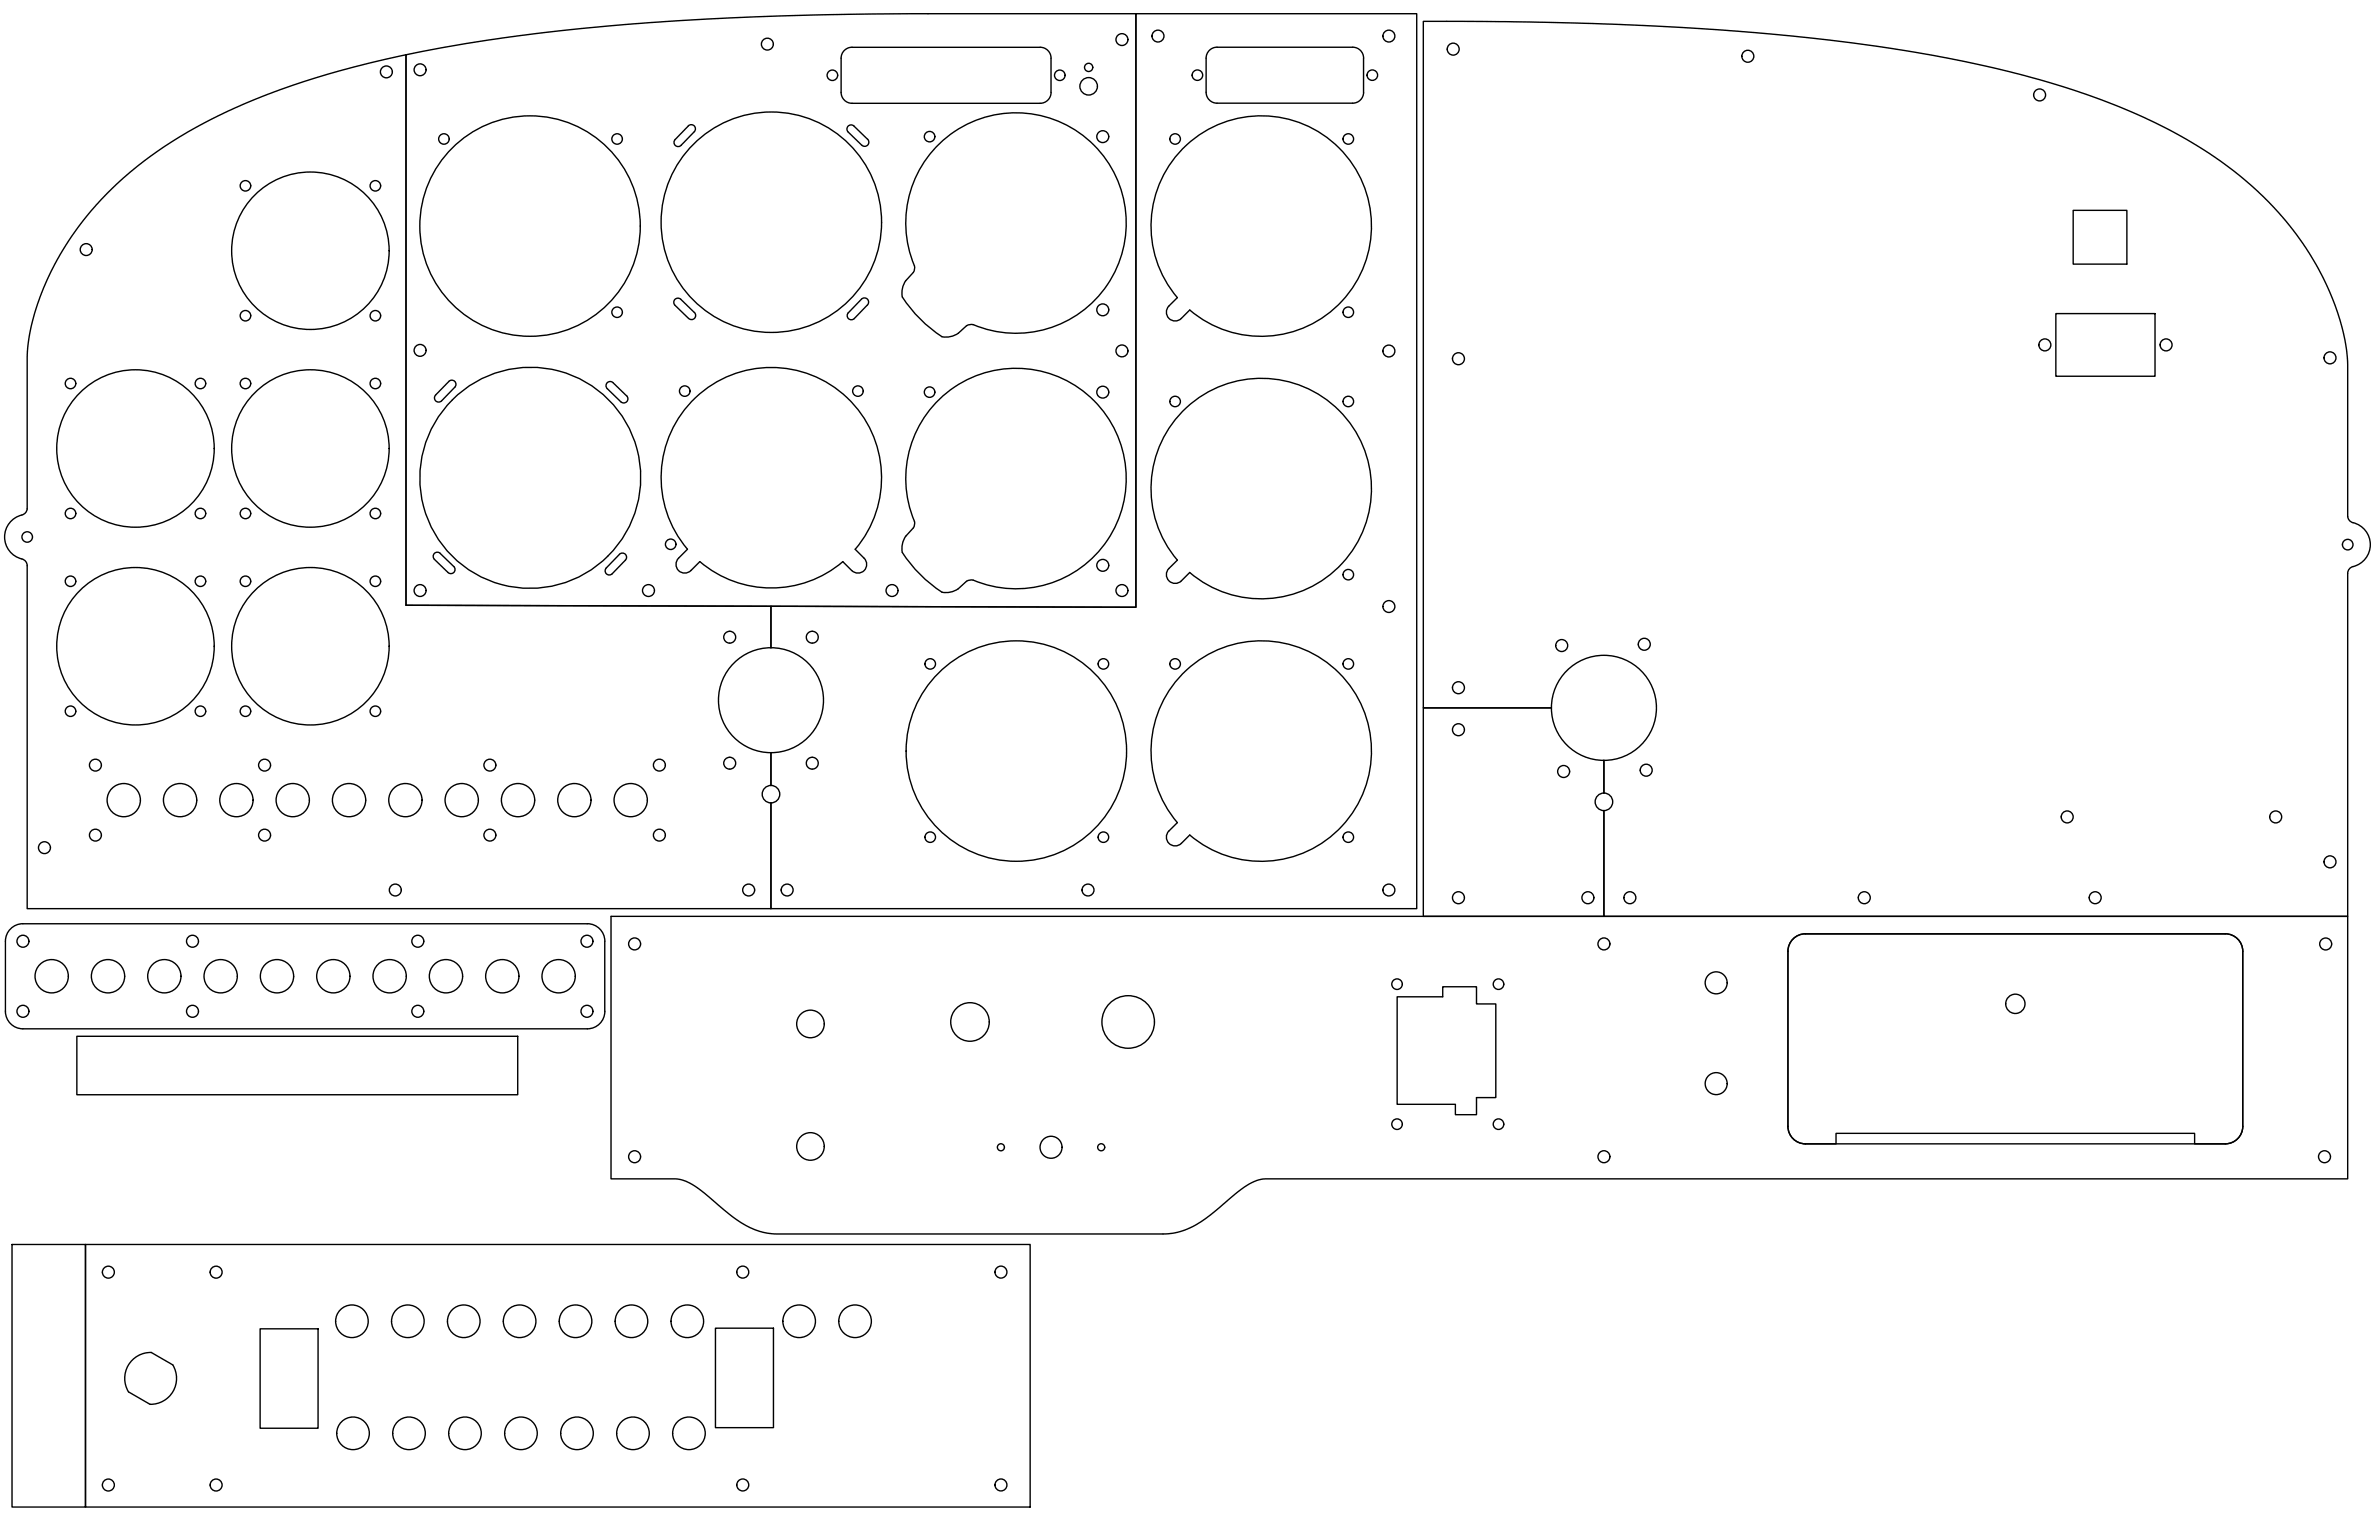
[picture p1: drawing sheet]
<svg xmlns="http://www.w3.org/2000/svg" width="864mm" height="559mm" viewBox="0 0 864 559" stroke-linecap="round" stroke-linejoin="round" font-family="sans-serif">
<!-- layer: Visible -->
<g fill="none" stroke="#000" stroke-width=".51">
<path d="M147.4 19.9l16-3.1a902.3 902.3 0 0 1 132-11.4l35.6-.4h81.3v215.3l-264.9-.7zM377.6 17.2l-68.3-.1a4 4 0 0 0-4 4v12.4a4 4 0 0 0 4 4h68.3M377.6 17.1a3.9 3.9 0 0 1 3.9 4l.1 12.4a4 4 0 0 1-4 4M437.8 21.1v12.4a4 4 0 0 0 4 3.9h49.2a4 4 0 0 0 4-3.9v-12.4M437.8 21.1a3.9 3.9 0 0 1 4-4h49.2a4 4 0 0 1 4 4M249.9 45.7l-4.8 4.9a1.51 1.51 0 0 0 0 2.2 1.51 1.51 0 0 0 2.2-.1M249.9 45.7a1.51 1.51 0 0 1 2.1 0 1.51 1.51 0 0 1 0 2.1l-4.8 4.9M312.8 52.7a1.51 1.51 0 0 0 2.2-.1 1.51 1.51 0 0 0-.1-2.1l-4.9-4.7a1.51 1.51 0 0 0-2.1 0 1.51 1.51 0 0 0 0 2.1l4.9 4.8M428.8 54.5a40 40 0 0 1 56.1-2 40 40 0 0 1 2.9 56 40 40 0 0 1-55.9 4l-3.1 3a3.2 3.2 0 0 1-4.5 0 3.2 3.2 0 0 1 0-4.5l3.1-3a40 40 0 0 1 1.4-53.5zM752.6 76.3h19.5v19.5h-19.5zM331.6 98.8l.3-.9a4.7 4.7 0 0 0-.8-3.7 40 40 0 0 1 34-53.1 40 40 0 0 1 43.3 45.9 40 40 0 0 1-55.1 30.8l-1-.1-1.4 .5-3 2.7a7.9 7.9 0 0 1-6 1.3 49.7 49.7 0 0 1-14.3-14.4 7.8 7.8 0 0 1 1.2-6l2.7-2.9M252.1 113.4a1.52 1.52 0 0 1 0 2.1 1.52 1.52 0 0 1-2.1 0l-5-4.7a1.51 1.51 0 0 1 0-2.2 1.51 1.51 0 0 1 2.1 0l5 4.8"/>
<path d="M308 113.5a1.51 1.51 0 0 0 0 2.1 1.51 1.51 0 0 0 2.1 0l4.8-4.9a1.51 1.51 0 0 0 0-2.2 1.51 1.51 0 0 0-2.2 .1l-4.7 4.9M746.3 113.8h36v22.7h-36zM160.3 145.4l4.8-4.9a1.51 1.51 0 0 0 0-2.1 1.51 1.51 0 0 0-2.2 0l-4.8 4.9a1.51 1.51 0 0 0 .1 2.2 1.51 1.51 0 0 0 2.1-.1M164.2 145.1a40.1 40.1 0 0 1 59.9 3.8 40.1 40.1 0 0 1-11 58.9 40.1 40.1 0 0 1-57.2-18 40 40 0 0 1 8.3-44.7M227.5 143.6l-4.9-4.7a1.51 1.51 0 0 0-2.2 0 1.51 1.51 0 0 0 0 2.1l5 4.8M227.5 143.6a1.51 1.51 0 0 1 0 2.2 1.51 1.51 0 0 1-2.1 0M428.8 149.8a40 40 0 0 1 56.1-2 40 40 0 0 1 2.9 56 40 40 0 0 1-55.9 3.9l-3.1 3.1a3.2 3.2 0 0 1-4.4 0 3.2 3.2 0 0 1-.1-4.5l3.1-3.1a40 40 0 0 1 1.4-53.4zM7.9 186.9a8.3 8.3 0 0 0-6.2 8.3 8.3 8.3 0 0 0 6.8 7.8l1.1 1.2 .3 1.1v124.4h270v-38.3M9.9 184.7v-55.2l.5-5.9 2.1-9.7 3.4-9.5 3.9-8.4 5-8.4 6.9-9.5 7.8-8.5 7.8-7.2 5.2-4.1 6.6-4.7 12-7.3 11.9-6.1 14.3-6 14.4-5a366.4 366.4 0 0 1 35.7-9.3v199.7l132.5 .4v15M9.9 184.6l-.6 1.5-1.4 .8M331.5 191.6l-2.7 2.9a7.8 7.8 0 0 0-1.2 6 49.7 49.7 0 0 0 14.3 14.4 7.9 7.9 0 0 0 6-1.3l3-2.7 1.4-.5 1 .1M331.6 191.6l.3-1a4.7 4.7 0 0 0-.8-3.7 40 40 0 0 1 34-53.1 40 40 0 0 1 43.2 45.9 40 40 0 0 1-55 30.8"/>
<path d="M157.7 200.8a1.47 1.47 0 0 1 2.1 0l4.9 4.8a1.51 1.51 0 0 1 .1 2.1 1.51 1.51 0 0 1-2.2 0l-4.9-4.7a1.51 1.51 0 0 1 0-2.2zM224.9 201.2l-4.8 4.9a1.51 1.51 0 0 0 0 2.1 1.51 1.51 0 0 0 2.2 0l4.7-4.9M224.9 201.1a1.51 1.51 0 0 1 2.1 0 1.51 1.51 0 0 1 0 2.1M254.1 203.8a40 40 0 0 0 51.9 0l3.2 3.2a3.2 3.2 0 0 0 4.5 0 3.2 3.2 0 0 0 0-4.5l-3.3-3.2a40 40 0 0 0-2.9-55 40 40 0 0 0-55 0 40 40 0 0 0-2.9 55l-3.3 3.2a3.2 3.2 0 0 0 0 4.5 3.2 3.2 0 0 0 4.5 0l3.2-3.2M279.9 235v-15l132.4 .3v-215.3h102v324.7h-234.4v-38.3M563.2 256.8a19.1 19.1 0 0 1 19-19 19.1 19.1 0 0 1 19.1 19 19.1 19.1 0 0 1-19.1 19.1M563.2 256.8a19.1 19.1 0 0 0 19 19.1M563.2 256.9h-46.5v-249.2l38.5 .3 29.7 .8 32.3 1.6 26.5 2a530.2 530.2 0 0 1 100.1 17.5 207.1 207.1 0 0 1 62.9 29l8.4 6.6 8.6 7.9 6 6.7 6 7.8a92.2 92.2 0 0 1 16.4 41.8l.1 57.7 .4 1 .6 .8a10 10 0 0 1 6.3 4.6 8.3 8.3 0 0 1-5.9 12l-1.1 1.1-.3 1.1v124.5h-270v-38.4M563.2 256.9h-46.5v75.6h65.5v-38.4M279.9 273.1v11.9M582.2 275.9v11.9M279.9 285a3.2 3.2 0 0 1 3.2 3.2 3.2 3.2 0 0 1-3.2 3.1"/>
<path d="M279.9 285a3.2 3.2 0 0 0-3.2 3.2 3.2 3.2 0 0 0 3.2 3.1M582.2 287.8a3.2 3.2 0 0 1 3.2 3.1 3.2 3.2 0 0 1-3.2 3.2M582.2 287.8a3.2 3.2 0 0 0-3.1 3.1 3.2 3.2 0 0 0 3.1 3.2M424.3 301.5a3.2 3.2 0 0 0 0 4.5 3.2 3.2 0 0 0 4.5 0l3.1-3a40 40 0 0 0 64.9-21.1 40 40 0 0 0-48.3-48.3 40 40 0 0 0-21.1 64.9l-3.1 3M8.3 335.2h204.9M8.3 335.2a6.4 6.4 0 0 0-6.3 6.3v25.5M213.2 335.2a6.4 6.4 0 0 1 6.4 6.3l-.1 25.5M221.8 332.5h630.4v95.3h-392.9l-3.3 .6-4.2 2.3-12.4 10.1-5.8 3.9-4.3 1.9-5.3 1.1-142.1 .1-3.2-.3-4.9-1.4-4.9-2.5-3.9-2.8-11.4-9.5-2.4-1.5-2.6-1.3-3.4-.7h-23.4zM2 367a6.4 6.4 0 0 0 6.3 6.3h204.9a6.4 6.4 0 0 0 6.4-6.3M27.9 376h160v21.2h-160zM507.2 361.7h16.5v-3.6h12.3v6.2h7v34h-7v6.2h-7.7v-3.8h-21.1zM649 408.7a6.4 6.4 0 0 0 6.4 6.4"/>
<path d="M649 408.7v-63.5a6.4 6.4 0 0 1 6.4-6.4l152.4 .1a6.3 6.3 0 0 1 6.4 6.3l-.1 63.5M655.4 415.1h11.1v-3.9h130.2v3.9h11.1M655.4 415.1h152.4M814.2 408.7a6.4 6.4 0 0 1-6.4 6.4M4.4 451.6h26.6v95.2h-26.6zM31 451.6h343v95.2h-343zM47.7 493.8a9.4 9.4 0 0 1 7.2-3l7.8 4.5a9.4 9.4 0 0 1-8.2 14.3l-7.8-4.5a9.4 9.4 0 0 1 1-11.3zM94.4 482.2h21.1v36h-21.1zM259.7 481.9h21.1v36.1h-21.1z"/>
<circle cx="278.6" cy="16" r="2.16"/>
<circle cx="407.3" cy="14.4" r="2.16"/>
<circle cx="420.3" cy="13.1" r="2.16"/>
<circle cx="504.2" cy="13.1" r="2.16"/>
<circle cx="527.5" cy="17.8" r="2.17"/>
<circle cx="140.3" cy="26.1" r="2.16"/>
<circle cx="152.5" cy="25.3" r="2.16"/>
<circle cx="302.2" cy="27.3" r="1.91"/>
<circle cx="384.7" cy="27.3" r="1.91"/>
<circle cx="395.2" cy="24.5" r="1.49"/>
<circle cx="395.2" cy="31.3" r="3.2"/>
<circle cx="434.7" cy="27.3" r="1.91"/>
<circle cx="498.2" cy="27.3" r="1.91"/>
<circle cx="634.5" cy="20.4" r="2.17"/>
<circle cx="740.4" cy="34.4" r="2.17"/>
<circle cx="161.2" cy="50.4" r="1.91"/>
<circle cx="224" cy="50.4" r="1.91"/>
<circle cx="337.5" cy="49.6" r="1.91"/>
<circle cx="400.3" cy="49.6" r="2.16"/>
<circle cx="426.6" cy="50.4" r="1.91"/>
<circle cx="489.4" cy="50.4" r="1.91"/>
<circle cx="89.1" cy="67.4" r="1.91"/>
<circle cx="136.3" cy="67.4" r="1.91"/>
<circle cx="31.3" cy="90.6" r="2.16"/>
<circle cx="112.7" cy="91" r="28.6"/>
<circle cx="192.4" cy="82" r="40"/>
<circle cx="280" cy="80.6" r="40"/>
<circle cx="89.1" cy="114.6" r="1.91"/>
<circle cx="136.3" cy="114.6" r="1.91"/>
<circle cx="224" cy="113.3" r="1.91"/>
<circle cx="400.3" cy="112.4" r="2.16"/>
<circle cx="489.4" cy="113.3" r="1.91"/>
<circle cx="25.6" cy="139.2" r="1.91"/>
<circle cx="72.8" cy="139.2" r="1.91"/>
<circle cx="89.1" cy="139.2" r="1.91"/>
<circle cx="136.3" cy="139.2" r="1.91"/>
<circle cx="152.5" cy="127.1" r="2.16"/>
<circle cx="407.3" cy="127.3" r="2.16"/>
<circle cx="504.2" cy="127.4" r="2.16"/>
<circle cx="529.4" cy="130.2" r="2.17"/>
<circle cx="742.3" cy="125.1" r="2.17"/>
<circle cx="786.3" cy="125.1" r="2.17"/>
<circle cx="845.8" cy="129.8" r="2.17"/>
<circle cx="248.6" cy="141.9" r="1.91"/>
<circle cx="311.4" cy="141.9" r="1.91"/>
<circle cx="337.5" cy="142.3" r="1.91"/>
<circle cx="400.3" cy="142.3" r="2.16"/>
<circle cx="426.6" cy="145.7" r="1.91"/>
<circle cx="489.4" cy="145.7" r="1.91"/>
<circle cx="49.2" cy="162.7" r="28.6"/>
<circle cx="112.7" cy="162.7" r="28.6"/>
<circle cx="9.9" cy="194.8" r="1.91"/>
<circle cx="25.6" cy="186.3" r="1.91"/>
<circle cx="72.8" cy="186.3" r="1.91"/>
<circle cx="89.1" cy="186.3" r="1.91"/>
<circle cx="136.3" cy="186.3" r="1.91"/>
<circle cx="243.5" cy="197.5" r="1.91"/>
<circle cx="852.2" cy="197.6" r="1.92"/>
<circle cx="25.6" cy="210.9" r="1.91"/>
<circle cx="72.8" cy="210.9" r="1.91"/>
<circle cx="89.1" cy="210.9" r="1.91"/>
<circle cx="136.3" cy="210.9" r="1.91"/>
<circle cx="152.5" cy="214.3" r="2.16"/>
<circle cx="235.4" cy="214.3" r="2.16"/>
<circle cx="323.8" cy="214.3" r="2.16"/>
<circle cx="400.3" cy="205.1" r="2.16"/>
<circle cx="407.3" cy="214.3" r="2.16"/>
<circle cx="489.4" cy="208.5" r="1.91"/>
<circle cx="49.2" cy="234.5" r="28.6"/>
<circle cx="112.7" cy="234.5" r="28.6"/>
<circle cx="264.9" cy="231.2" r="2.16"/>
<circle cx="294.9" cy="231.2" r="2.16"/>
<circle cx="504.2" cy="220.1" r="2.16"/>
<circle cx="566.9" cy="234.2" r="2.17"/>
<circle cx="596.9" cy="233.8" r="2.17"/>
<circle cx="25.6" cy="258.1" r="1.91"/>
<circle cx="72.8" cy="258.1" r="1.91"/>
<circle cx="89.1" cy="258.1" r="1.91"/>
<circle cx="136.3" cy="258.1" r="1.91"/>
<circle cx="279.9" cy="254.1" r="19.1"/>
<circle cx="337.7" cy="240.9" r="1.91"/>
<circle cx="400.5" cy="240.9" r="1.91"/>
<circle cx="426.6" cy="240.9" r="1.91"/>
<circle cx="489.4" cy="240.9" r="1.91"/>
<circle cx="529.4" cy="249.5" r="2.17"/>
<circle cx="34.6" cy="277.6" r="2.16"/>
<circle cx="96.1" cy="277.6" r="2.16"/>
<circle cx="177.8" cy="277.6" r="2.16"/>
<circle cx="239.4" cy="277.6" r="2.16"/>
<circle cx="264.9" cy="276.9" r="2.16"/>
<circle cx="294.9" cy="276.9" r="2.16"/>
<circle cx="368.9" cy="272.5" r="40"/>
<circle cx="529.4" cy="264.8" r="2.17"/>
<circle cx="567.6" cy="279.9" r="2.17"/>
<circle cx="597.6" cy="279.5" r="2.17"/>
<circle cx="44.9" cy="290.3" r="6"/>
<circle cx="65.4" cy="290.3" r="6"/>
<circle cx="85.8" cy="290.3" r="6"/>
<circle cx="106.3" cy="290.3" r="6"/>
<circle cx="126.7" cy="290.3" r="6"/>
<circle cx="147.2" cy="290.3" r="6"/>
<circle cx="167.6" cy="290.3" r="6"/>
<circle cx="188.1" cy="290.3" r="6"/>
<circle cx="208.5" cy="290.3" r="6"/>
<circle cx="229" cy="290.3" r="6"/>
<circle cx="750.4" cy="296.4" r="2.17"/>
<circle cx="826.1" cy="296.4" r="2.17"/>
<circle cx="16.1" cy="307.6" r="2.16"/>
<circle cx="34.6" cy="303" r="2.16"/>
<circle cx="96.1" cy="303" r="2.16"/>
<circle cx="177.8" cy="303" r="2.16"/>
<circle cx="239.4" cy="303" r="2.16"/>
<circle cx="337.7" cy="303.8" r="1.91"/>
<circle cx="400.5" cy="303.8" r="1.91"/>
<circle cx="489.4" cy="303.8" r="1.91"/>
<circle cx="845.8" cy="312.7" r="2.17"/>
<circle cx="143.5" cy="323" r="2.16"/>
<circle cx="271.8" cy="323" r="2.16"/>
<circle cx="285.7" cy="323" r="2.16"/>
<circle cx="394.9" cy="323" r="2.16"/>
<circle cx="504.2" cy="323" r="2.16"/>
<circle cx="529.4" cy="325.7" r="2.17"/>
<circle cx="576.4" cy="325.7" r="2.17"/>
<circle cx="591.7" cy="325.7" r="2.17"/>
<circle cx="676.8" cy="325.7" r="2.17"/>
<circle cx="760.6" cy="325.7" r="2.17"/>
<circle cx="8.3" cy="341.5" r="2.17"/>
<circle cx="18.8" cy="354.2" r="6"/>
<circle cx="39.2" cy="354.2" r="6"/>
<circle cx="59.7" cy="354.2" r="6"/>
<circle cx="69.9" cy="341.5" r="2.17"/>
<circle cx="80.1" cy="354.2" r="6"/>
<circle cx="100.6" cy="354.2" r="6"/>
<circle cx="121" cy="354.2" r="6"/>
<circle cx="141.4" cy="354.2" r="6"/>
<circle cx="151.7" cy="341.5" r="2.17"/>
<circle cx="161.9" cy="354.2" r="6"/>
<circle cx="182.3" cy="354.2" r="6"/>
<circle cx="202.8" cy="354.2" r="6"/>
<circle cx="213.1" cy="341.5" r="2.17"/>
<circle cx="230.4" cy="342.5" r="2.17"/>
<circle cx="507.1" cy="357.1" r="1.92"/>
<circle cx="544" cy="357.1" r="1.92"/>
<circle cx="582.2" cy="342.5" r="2.17"/>
<circle cx="623" cy="356.6" r="4"/>
<circle cx="844.2" cy="342.5" r="2.17"/>
<circle cx="8.3" cy="367" r="2.17"/>
<circle cx="69.9" cy="367" r="2.17"/>
<circle cx="151.7" cy="367" r="2.17"/>
<circle cx="213.1" cy="367" r="2.17"/>
<circle cx="294.2" cy="371.5" r="5"/>
<circle cx="352.1" cy="370.8" r="7"/>
<circle cx="409.5" cy="370.8" r="9.5"/>
<circle cx="731.6" cy="364.2" r="3.5"/>
<circle cx="623" cy="393.2" r="4"/>
<circle cx="230.4" cy="419.7" r="2.17"/>
<circle cx="294.2" cy="416" r="5"/>
<circle cx="363.3" cy="416.3" r="1.28"/>
<circle cx="381.5" cy="416.3" r="4"/>
<circle cx="399.7" cy="416.3" r="1.28"/>
<circle cx="507.1" cy="407.9" r="1.92"/>
<circle cx="544" cy="407.9" r="1.92"/>
<circle cx="582.2" cy="419.7" r="2.17"/>
<circle cx="843.8" cy="419.7" r="2.17"/>
<circle cx="39.3" cy="461.6" r="2.17"/>
<circle cx="78.5" cy="461.6" r="2.17"/>
<circle cx="127.8" cy="479.4" r="5.9"/>
<circle cx="148.1" cy="479.4" r="5.9"/>
<circle cx="168.3" cy="479.4" r="5.9"/>
<circle cx="188.6" cy="479.4" r="5.9"/>
<circle cx="208.9" cy="479.4" r="5.9"/>
<circle cx="229.2" cy="479.4" r="5.9"/>
<circle cx="249.5" cy="479.4" r="5.9"/>
<circle cx="269.6" cy="461.6" r="2.17"/>
<circle cx="290.1" cy="479.4" r="5.9"/>
<circle cx="310.4" cy="479.4" r="5.9"/>
<circle cx="363.4" cy="461.6" r="2.17"/>
<circle cx="39.3" cy="538.9" r="2.17"/>
<circle cx="78.5" cy="538.9" r="2.17"/>
<circle cx="128.2" cy="520.1" r="5.9"/>
<circle cx="148.5" cy="520.1" r="5.9"/>
<circle cx="168.8" cy="520.1" r="5.9"/>
<circle cx="189.1" cy="520.1" r="5.9"/>
<circle cx="209.5" cy="520.1" r="5.9"/>
<circle cx="229.8" cy="520.1" r="5.9"/>
<circle cx="250.1" cy="520.1" r="5.9"/>
<circle cx="269.6" cy="538.8" r="2.17"/>
<circle cx="363.4" cy="538.8" r="2.17"/>
</g>
</svg>
